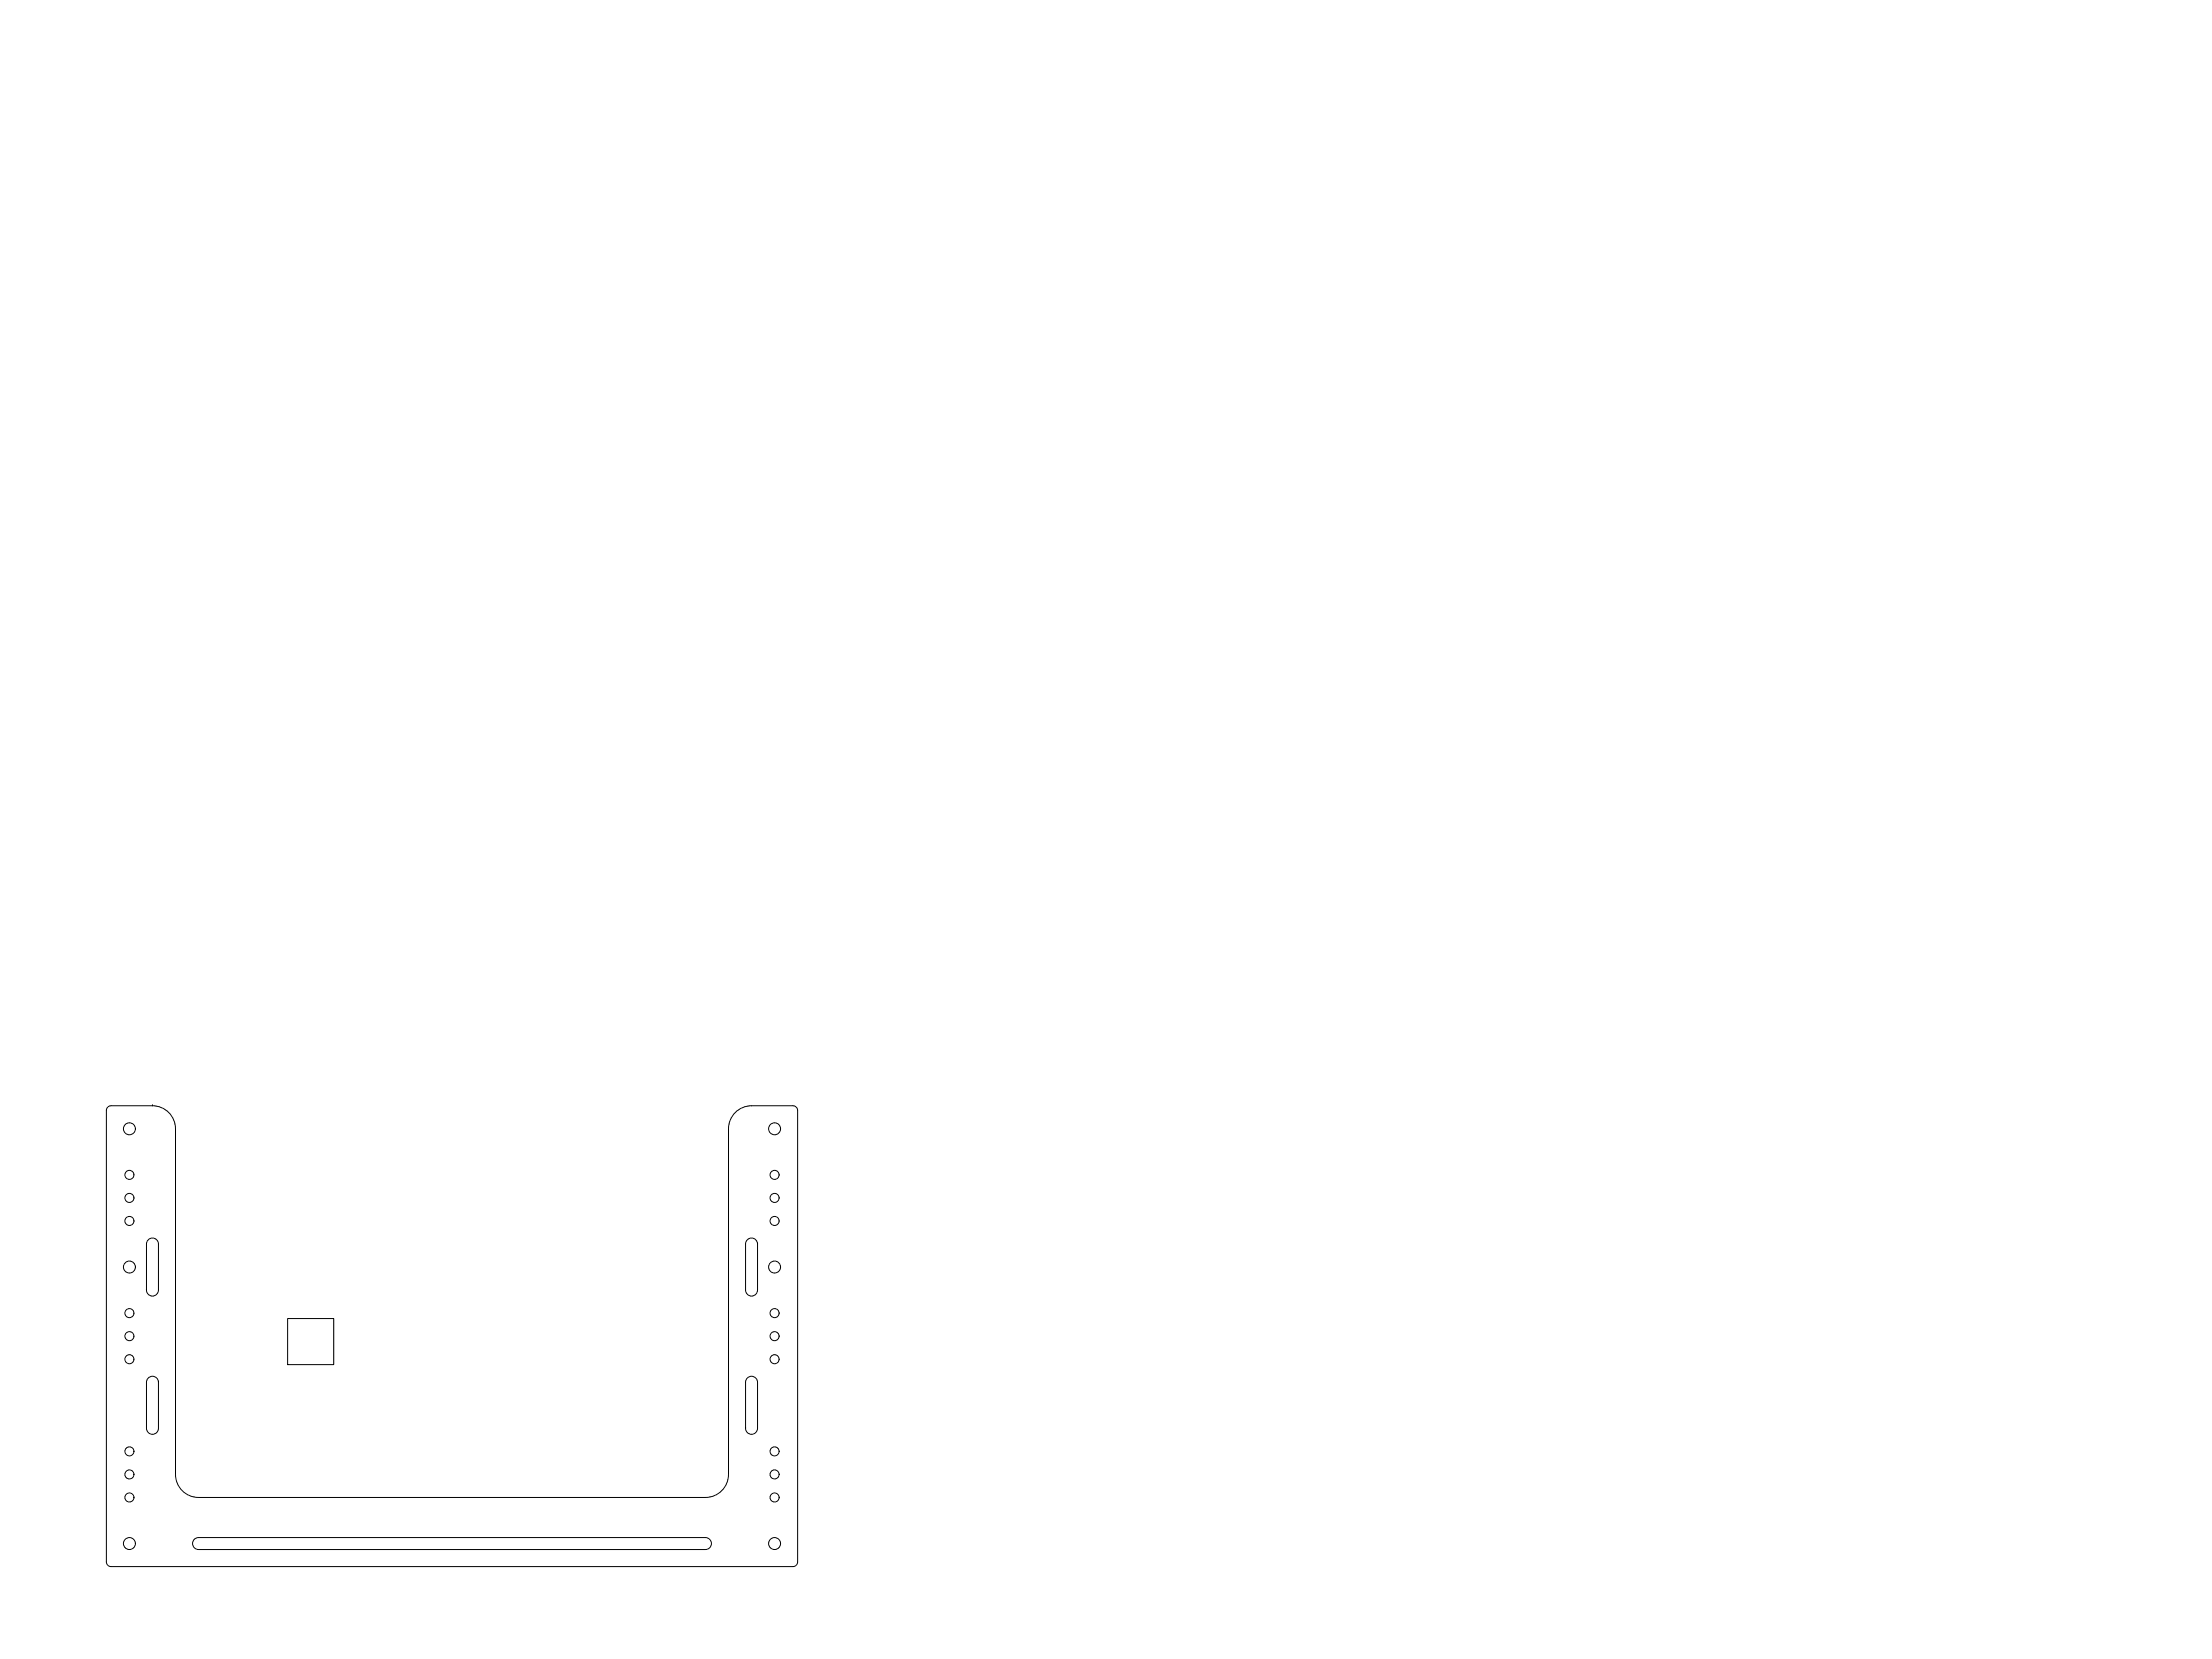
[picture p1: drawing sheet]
<svg xmlns="http://www.w3.org/2000/svg" width="1219mm" height="914mm" viewBox="0 0 1219 914" stroke-linecap="round" stroke-linejoin="round" font-family="sans-serif">
<!-- layer: 0 -->
<g fill="none" stroke="#000" stroke-width=".55">
<path d="M60 610l1-1h23a13 13 0 0 1 13 13v191a13 13 0 0 0 12 12h280a13 13 0 0 0 13-12v-191a13 13 0 0 1 12-13h23l2 1 1 2v249l-1 2h-2h-376h-1l-1-2v-249zM84 609h.1M82 683a3 3 0 0 1 3 0 3 3 0 0 1 2 3v25a3 3 0 0 1-3 3 3 3 0 0 1-3-3v-25zM412 683a3 3 0 0 1 3 0 3 3 0 0 1 3 3v25a3 3 0 0 1-4 3 3 3 0 0 1-3-3v-25zM418 686h.1M81 711h.1M159 727h25v25h-25zM82 760a3 3 0 0 1 3-1 3 3 0 0 1 2 3v25a3 3 0 0 1-3 4 3 3 0 0 1-3-4v-25zM412 760a3 3 0 0 1 3-1 3 3 0 0 1 3 3v25a3 3 0 0 1-4 4 3 3 0 0 1-3-4v-25zM87 762h.1M411 787h.1M107 848l2-1h280a3 3 0 0 1 3 4 3 3 0 0 1-3 3h-280a3 3 0 0 1-3-2 3 3 0 0 1 1-4z"/>
<circle cx="71" cy="622" r="3"/>
<circle cx="427" cy="622" r="3"/>
<circle cx="71" cy="648" r="2.5"/>
<circle cx="427" cy="648" r="2.5"/>
<circle cx="71" cy="660" r="2.5"/>
<circle cx="71" cy="673" r="2.5"/>
<circle cx="427" cy="673" r="2.5"/>
<circle cx="427" cy="660" r="2.5"/>
<circle cx="71" cy="698" r="3"/>
<circle cx="427" cy="698" r="3"/>
<circle cx="71" cy="736" r="2.5"/>
<circle cx="71" cy="724" r="2.5"/>
<circle cx="427" cy="736" r="2.5"/>
<circle cx="427" cy="724" r="2.5"/>
<circle cx="71" cy="749" r="2.5"/>
<circle cx="427" cy="749" r="2.5"/>
<circle cx="71" cy="800" r="2.5"/>
<circle cx="427" cy="800" r="2.5"/>
<circle cx="71" cy="813" r="2.5"/>
<circle cx="427" cy="813" r="2.5"/>
<circle cx="71" cy="825" r="2.5"/>
<circle cx="427" cy="825" r="2.5"/>
<circle cx="71" cy="851" r="3"/>
<circle cx="427" cy="851" r="3"/>
</g>
</svg>
